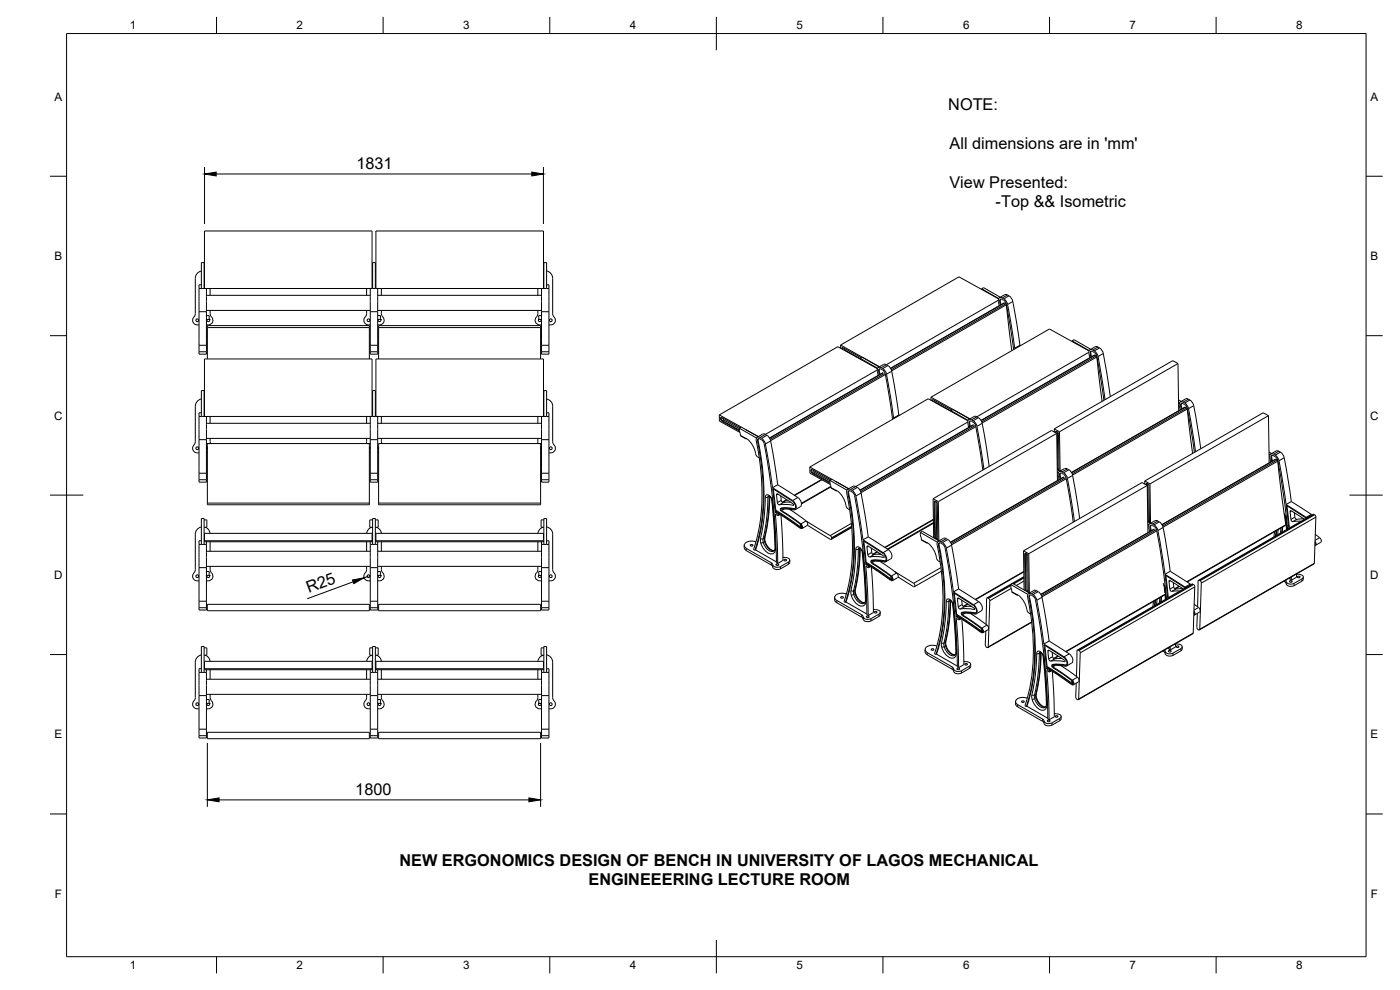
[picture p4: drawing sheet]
<svg xmlns="http://www.w3.org/2000/svg" width="420mm" height="297mm" viewBox="0 0 420 297" stroke-linecap="round" stroke-linejoin="round" font-family="sans-serif">
<defs><g id="words">
<g font-size="4.9">
<text x="284.6" y="33">NOTE:</text>
<text x="285" y="44.7">All dimensions are in 'mm'</text>
<text x="107" y="50.7">1831</text>
<text x="284.9" y="56.3">View Presented:</text>
<text x="298.8" y="62.2">-Top &amp;&amp; Isometric</text>
<text x="92.6" y="177.9" transform="rotate(-20 92.6 177.9)">R25</text>
<text x="106.6" y="238.5">1800</text>
<text x="119.9" y="259.8">NEW ERGONOMICS DESIGN OF BENCH IN UNIVERSITY OF LAGOS MECHANICAL</text>
<text x="176.6" y="265.6">ENGINEEERING LECTURE ROOM</text>
</g>
<g font-size="3.5">
<text x="39" y="8.8">1</text>
<text x="89" y="8.8">2</text>
<text x="139" y="8.8">3</text>
<text x="189" y="8.8">4</text>
<text x="239" y="8.8">5</text>
<text x="289" y="8.8">6</text>
<text x="339" y="8.8">7</text>
<text x="389" y="8.8">8</text>
<text x="16.3" y="30.2">A</text>
<text x="411.3" y="30.2">A</text>
<text x="16.3" y="78">B</text>
<text x="411.3" y="78">B</text>
<text x="16.2" y="125.9">C</text>
<text x="411.2" y="125.9">C</text>
<text x="16.2" y="173.7">D</text>
<text x="411.2" y="173.7">D</text>
<text x="16.3" y="221.6">E</text>
<text x="411.3" y="221.6">E</text>
<text x="16.4" y="269.4">F</text>
<text x="411.4" y="269.4">F</text>
<text x="39" y="290.8">1</text>
<text x="89" y="290.8">2</text>
<text x="139" y="290.8">3</text>
<text x="189" y="290.8">4</text>
<text x="239" y="290.8">5</text>
<text x="289" y="290.8">6</text>
<text x="339" y="290.8">7</text>
<text x="389" y="290.8">8</text>
</g>
</g></defs>
<!-- layer: Visible -->
<g fill="none" stroke="#000" stroke-width=".3">
<path d="M61.3 79.2h.1M111.7 79.2h.1M112.6 79.2h.2M163.1 79.2h.1M58.2 95.1a1.45 1.45 0 0 0-.2 1.8 1.45 1.45 0 0 0 1.7 .6M59.7 93.5v10.1M59.7 86.6v6.9M59.7 86.6h105M59.7 93.5h2.3M60.4 81.3a2.22 2.22 0 0 0-1.8 2.2v10.6l-.4 1M60.4 85.5h-.7v1.1M60.4 86.6v-7.8h.9v7.8"/>
<path d="M61.3 81.4h.1M61.3 85.5h.1M61.3 85.3h.1M61.3 84h.1M61.4 86.6v-17.3h50.3v17.3M62 94.7h.8v1.1M62 86.6v6.9M62 93.5v10.1M62 95.8h.8M62 93.1h49.1M62 88.6h49.1M62.2 98.3v-.6h48.6v.6"/>
<path d="M62.2 98.3v9.4M62.2 98.3h48.6M62.8 95.8h.1M62.8 95.8a.41 .41 0 0 1 0 .6 .41 .41 0 0 1-.5 0 .41 .41 0 0 1-.1-.5M63.1 86.6v2M63.1 93.1v1M63.1 94.1l.4 1M63.5 95.1a1.45 1.45 0 0 1 .2 1.8 1.45 1.45 0 0 1-1.7 .6M109.6 95.1a1.45 1.45 0 0 0-.2 1.8 1.45 1.45 0 0 0 1.7 .6M110 93.1v1.3l-.4 .7M110 86.6v2M110.8 98.3v9.4"/>
<path d="M111.1 93.5v10.1M111.1 86.6v6.9M111.1 93.5h2.2M111.7 81.4h.1M111.7 85.5h.1M111.8 86.6v-7.8h.8v7.8M112.6 81.4h.2M112.6 85.5h.2M112.6 85.3h.2M112.6 84h.2M112.8 86.6v-17.3h50.3v17.3M113.3 94.7h.9v1.1"/>
<path d="M113.3 93.5v10.1M113.3 86.6v6.9M113.3 95.8h.9M113.3 93.1h49.2M113.3 88.6h49.2M113.6 98.3v-.6h48.6v.6M113.6 98.3v9.4M113.6 98.3h48.6M114.2 95.8h.1M114.2 95.8a.41 .41 0 0 1 0 .6 .41 .41 0 0 1-.5 0 .41 .41 0 0 1-.1-.5M114.4 86.6v2M114.4 93.1v1"/>
<path d="M114.5 94.1l.4 1M114.9 95.1a1.45 1.45 0 0 1 .2 1.8 1.45 1.45 0 0 1-1.8 .6M161 95.1a1.45 1.45 0 0 0-.2 1.8 1.45 1.45 0 0 0 1.7 .6M161.4 93.1v1.3l-.4 .7M161.4 86.6v2M161.7 95.8h.1M161.7 95.8h.8M161.7 95.8a.41 .41 0 0 0 0 .6 .41 .41 0 0 0 .5 0 .41 .41 0 0 0 .1-.5M162.2 98.3v9.4M162.5 94.7h-.8v1.1M162.5 93.5v10.1M162.5 86.6v6.9"/>
<path d="M162.5 93.5h2.2M163.1 81.4h.1M163.1 85.5h.1M163.1 85.3h.1M163.1 84h.1M163.2 86.6v-7.8h.8v7.8M164 85.5h.7v1.1M164.1 81.3a2.23 2.23 0 0 1 1.8 2.2v10.6l.4 1M164.7 86.6v6.9M164.7 93.5v10.1M166.3 95.1a1.45 1.45 0 0 1 .1 1.8 1.45 1.45 0 0 1-1.7 .6M294.6 86.6l.6-.3 5 2.9"/>
<path d="M294.6 86.6v.2M294.6 86.6l5.1 3M299.6 90.1l-33.6 19.3-.8-.1-1.6 .9M299.7 89.6l-11.9-6.5-35.5 20.4M300.2 91.5l-.2-1.5a1.31 1.31 0 0 1 2 1.2l2.2 13.7M300.2 90.5l.2 .9M300.3 89.7l-.1 .7M300.8 89.4l1.1 .8 .5 1.1M300.8 89.4a.79 .79 0 0 0-1 .1 .79 .79 0 0 0-.1 1l.2 1.2M301.8 91.2l-.5-.3-34 19.6M301.8 91.1l1.9 14.1M302.3 88.5l1.1 .8 .6 1.1"/>
<path d="M302.4 88.5l-.9-.1-1.5 .9M302.4 91.4l2.1 13.1M304 90.5l2.1 13.1M59.7 105.5v.8h2.3v-.8M59.7 103.6v1.9M59.7 105.5h2.3M59.7 103.6h2.3M60.4 119.7a2.23 2.23 0 0 0-1.8 2.2M61.3 119.8h.1M61.3 117.6h.1M62 103.6v1.9M111.1 105.5v.8h2.2v-.8"/>
<path d="M111.1 103.6v1.9M111.1 105.5h2.2M111.1 103.6h2.2M111.7 119.8h.1M111.7 117.6h.1M112.6 119.8h.2M112.6 117.6h.2M113.3 103.6v1.9M162.5 105.5v.8h2.2v-.8M162.5 103.6v1.9M162.5 105.5h2.2M162.5 103.6h2.2"/>
<path d="M163.1 119.8h.1M163.1 117.6h.1M164.1 119.7a2.22 2.22 0 0 1 1.8 2.2M164.7 103.6v1.9M252.3 103.5l11.7 6.6M252.3 103.5v1M252.6 104.6l.1-.3h.4l5.5 3.1M252.9 104.3v.5M253.2 104.4l.6 .8M253.8 105.2l4.5 2.5M258.3 107.6l.5-.4 5 2.9M258.3 107.6v.2"/>
<path d="M258.3 107.6l5.1 2.9M263.3 111l-33.6 19.4M263.3 110.6l-11.9-6.6-35.5 20.5M263.9 111.4l.2 .9M264 110.7l-.1 .7M264.4 110.3l1.1 .8 .6 1.2 2.1 13.1M264.4 110.8l.8 .4 .5 1 2.2 13.6M264.4 110.3a.8 .8 0 0 0-1 .1 .8 .8 0 0 0-.1 1l.2 1.2M264.4 110.8l-.4-.1-.3 .2 .2 1.5M265 111.8l-34.1 19.6M266 109.4l1.1 .8 .5 1.2M267.6 111.4l2.1 13.1"/>
<path d="M279.4 119.2l11.7 6.5M279.4 119.2v.9M280 119.9v.5M304.5 104.5l.2 .1M306.1 103.6l.2 .1M306.1 103.6l-1.6 .9M321.7 102.3l.6-.4 5 2.9M321.7 102.3v.2M321.7 102.3l5.2 2.9M326.7 105.7l-33.5 19.4M326.8 105.3l-11.8-6.6-35.6 20.5M327 107.3v-.3a1.52 1.52 0 0 1 .4-2.1 2.7 2.7 0 0 1 2.1 2.1l2.1 12.9"/>
<path d="M327.1 105l1.6-1a2.51 2.51 0 0 1 2.4 2.1l2.1 12.9M327.5 105.4l-.2 .4 .3 1.2M328.4 105.8l-.7-.4-.4 .1-.1 .4 .2 1.3M328.4 105.7l.8 1.2 2.1 13.2M353.5 109.1l.2 14.1M353.5 109.1l-35.5 20.4M353.5 109.1l-1.5-.9-35.6 20.5M353.7 120l.8 .4M356.6 119.8l1.1 .8a28.9 28.9 0 0 1 1.8 8.2l.9 5.8M356.6 119.8l-.8-.1-1.6 .9M58.6 121.9l-.1 11.1a1.56 1.56 0 0 0-.6 2 1.56 1.56 0 0 0 1.8 .9M59.7 131.9v10.1"/>
<path d="M59.7 125v6.9M59.7 125h105M59.7 131.9h2.3M60.4 123.9h-.7v1.1M60.4 125v-7.8h.9v7.8M61.3 123.9h.1M61.3 123.7h.1M61.3 122.4h.1M61.4 125v-17.3h50.3v17.3M62 125v6.9M62 131.9v10.1M62 134.2h.2v.6"/>
<path d="M62 131.5h49.1M62 127h49.1M62 133.1h49.1M62 135.9h.2M62.2 133.1v17.8M62.8 133.1h.1M63.1 125v2M63.1 131.5v1M63.1 132.5l.1 .6M110 131.5l-.1 1.6M110 125v2M110.3 133.1h.1"/>
<path d="M110.8 133.1v17.8M110.8 135.9h.3M110.8 134.2h.3M110.9 134.2v.6M111.1 131.9v10.1M111.1 125v6.9M111.1 131.9h2.2M111.7 123.9h.1M111.7 123.7h.1M111.7 122.4h.1M111.8 125v-7.8h.8v7.8M112.6 123.9h.2"/>
<path d="M112.8 125v-17.3h50.3v17.3M113.3 131.9v10.1M113.3 125v6.9M113.3 131.5h49.2M113.3 127h49.2M113.3 135.9h.3M113.6 134.2v.6M114.4 125v2M114.4 131.5v1M114.5 132.5l.1 .6M161.4 131.5l-.1 1.6M161.4 125v2"/>
<path d="M161.7 133.1h.1M162.2 133.1v17.8M162.2 135.9h.3M162.2 134.2h.3M162.3 134.2v.6M162.5 133.1h-48.9v17.8M162.5 131.9v10.1M162.5 125v6.9M162.5 131.9h2.2M163.1 123.9h.1M163.1 123.7h.1M163.1 122.4h.1"/>
<path d="M163.2 125v-7.8h.8v7.8M164 123.9h.7v1.1M164.7 125v6.9M164.7 131.9v10.1M165.9 121.9l.1 11.1a1.57 1.57 0 0 1 .6 2 1.57 1.57 0 0 1-1.9 .9M215.9 124.5v1.8l6.1 3.4M215.9 124.5l6.6 3.7M216.5 125.2v.6l.4 .5 5 2.8M216.7 126.4l5.2 2.9M216.7 126.4a.55 .55 0 0 1-.5-.6 .55 .55 0 0 1 .5-.5l5.5 3M216.9 125.4l.5 .7 4.5 2.5M221.9 128.5l.6-.3 5 2.8"/>
<path d="M221.9 128.5v.7M221.9 128.5l5.1 2.9M221.9 129.2l.3 .9M222.2 130.1l.1 .7 1.5 .8M223.6 128.8l4 2.2M223.9 131.6h.1M223.9 131.6v-.1a7.7 7.7 0 0 1 3.1 5.2l.9 .7M223.9 131.5v.1M224 131.6h.1M227 132.3a.78 .78 0 0 1 .1-1 .78 .78 0 0 1 1 0l1.1 .8 .5 1.1 2.1 13.1M227 132.3a62.7 62.7 0 0 1-.9 32.6l.5 .2M227.7 131.6l-.1 .2a71.1 71.1 0 0 1 0 30.3l-.8 2.9"/>
<path d="M229.3 133.1a194.5 194.5 0 0 1 3.7 35.7l.4 .3M229.3 133.1a1.8 1.8 0 0 0-1.8-1.4l-.1 .2a70.9 70.9 0 0 1 0 30.3l-.8 2.9M229.7 130.4l.4 .2M229.7 130.3h-.8l-1.6 .9M230.2 130.6l.8 .9 .3 .8 2.1 13.1M268.2 125.4l.2 .1M269.7 124.5l.2 .1M269.7 124.5l-1.5 .9M279.7 120.3l.2-.4 .3 .1 5.5 3M280.4 120.1l.5 .7 4.5 2.5M285.4 123.2l.6-.3 5 2.8M285.4 123.2v.2"/>
<path d="M285.4 123.2l5.1 2.9M290.4 126.6l-33.6 19.4M290.5 126.2l-11.9-6.6-35.6 20.5M291.1 126.3l-.1 .4 .2 1.3M291.6 125.9l1.1 .9 .5 1.1 2.1 12.9M291.6 126.4l.5 .3M291.6 126a.8 .8 0 0 0-1 0 .8 .8 0 0 0-.1 1l.2 1.3M291.6 126.4l-.4-.1-.3 .3 .1 1.5M292.1 126.7l.7 1.1M292.1 127.5l-34 19.6M292.8 127.8l2.2 13.2M293.2 125.1l1 .7 .6 1.2 2.1 12.9"/>
<path d="M293.2 125h-.9l-1.6 .9M316.4 128.7v.9M316.4 128.7l1.6 .8M316.7 129.8h.1M316.7 129.8l.1-.2a.62 .62 0 0 1 .7 0 .62 .62 0 0 1 .2 .7l.1 10.9M317 129.4l-.1 .5M317.1 130l.3 14.2M317.1 130l-35.5 20.5M317.1 130l-1.5-.8-35.6 20.4M317.3 129.6l.2 11.1M318 129.5l.2 11.9-.9-.5M330.8 120.4l-1.6-13.3-.7-.6-34.1 19.6"/>
<path d="M353.7 120.7l.3 .1M354.6 121l-.1 .4 .2 1.3M355.1 120.7l1 .7a25.9 25.9 0 0 1 1.6 7.1l1.1 7M355.1 121.1l.7 .5 .5 .9 2.2 13.2M355.1 120.7a.79 .79 0 0 0-1 0 .79 .79 0 0 0-.2 1l.3 1.3M355.1 121.1l-.5-.1-.3 .3 .2 1.5M355.6 122.2l.5 .2M355.6 122.2l-34 19.6M356.1 122.4l.2 .3M356.3 122.7l1.6 13.3M380.7 124.7l.2 14.2M380.7 124.7l-35.6 20.5"/>
<path d="M380.7 124.7l-1.6-.8-35.5 20.4M380.8 135.6l.8 .5M380.9 136.3l.2 .2M381.8 136.6l-.2 .5 .3 1.2M382.2 136.3l1.1 .8 .5 1.1M382.2 136.7l.8 .5a3.4 3.4 0 0 1 .8 2.4l1.6 10.4 1 8.7M382.2 136.3a.79 .79 0 0 0-1 0 .79 .79 0 0 0-.1 1l.2 1.3M382.2 136.7l-.4-.1-.3 .3 .2 1.5M382.7 137.8l-34 19.6M382.8 137.8l.7 .6 2.4 19.2M383 135.3l-1.6 .9M383 135.3a2.45 2.45 0 0 1 2.4 2"/>
<path d="M383.8 138.2l2.2 13.2M385.4 137.3l2.1 13.2M59.7 143.9v.8h2.3v-.8M59.7 142v1.9M59.7 143.9h2.3M59.7 142h2.3M60.4 158.1a2.22 2.22 0 0 0-1.8 2.2l-.1 11.1a1.56 1.56 0 0 0-.6 2 1.56 1.56 0 0 0 1.8 .9M61.3 156h.8v2.2h-.8M61.6 158.2l1.1 .9 .3 .9M62 142v1.9M62.2 150.9v.6h48.6v-.6M62.2 150.9h48.6"/>
<path d="M111.1 143.9v.8h2.2v-.8M111.1 142v1.9M111.1 143.9h2.2M111.1 142h2.2M111.5 158.2l-.8 .5-.7 1.3M111.8 156h-.8v2.2h.8M112.6 156h.9v2.2h-.9M113 158.2l.8 .5 .7 1.3M113.3 142v1.9M113.6 150.9v.6h48.6v-.6M113.6 150.9h48.6M162.5 143.9v.8h2.2v-.8"/>
<path d="M162.5 142v1.9M162.5 143.9h2.2M162.5 142h2.2M162.9 158.2l-.8 .5-.7 1.3M163.2 156h-.8v2.2h.8M164.1 158.1a2.22 2.22 0 0 1 1.8 2.2l.1 11.1a1.57 1.57 0 0 1 .6 2 1.57 1.57 0 0 1-1.9 .9M164.7 142v1.9M230.7 148.8l.6 .4 .3 .8M231 149l-.4 6.7-1.1 6 .2 1.1 .8 1.4 1.1 .8 .8 .2M231.6 150l.2 .1M231.6 150l1 14.4M231.8 146.3l6.1 3.9"/>
<path d="M232.1 146.7l.7 6.4M232.6 153.2l7.5 5M232.7 153.8l-.1-.4 7.8 5.2 .4-.1v-.5l-.5-.8 1.6-.9M232.7 153.8l.7 .4M232.8 153.1l7.5 5M232.8 153.1l-.2 .1M232.9 153.6l-.2 .2M233 148.5l.3 2.5 .6 .5M233.4 154.2v.5l-.7-.4 .7 14.8M233.4 145.4l6 3.9M233.4 145.4l-1.6 .9M233.4 148.2l4.6 3 .2 .3-.2 .1-1.8-.3-2.3 .2"/>
<path d="M233.5 148.2h-.4l-.1 .3M234.1 154.3l-.6 .4M234.3 152.6a8.3 8.3 0 0 1 4.3 0M234.3 148.8l.2 1.5 .3 .4h2.5M234.4 154.5l.6 13.7-1.6 .9M234.4 152.8l.1 .4 5.9 4M234.5 152.8h-.1M236.2 150l-1.3 .8M236.9 152.8l5 3.5M237.3 152.9l-.1 .1M237.6 152.9l-.3 .1M237.9 150.2a2.03 2.03 0 0 1 .8 2.7l-4.2-.1"/>
<path d="M238.1 152.7h.3a1.57 1.57 0 0 0-.5-2.3l-6-3.8 .7 6.6M238.1 152.7l-.6-.1a5.7 5.7 0 0 0-3.3 .1l.2 .6 5.9 4.1M238.3 152.6l-.2 .2M239.4 149.3a2.05 2.05 0 0 1 .8 2.7l-1.6 .9M240.1 158.2h.1M240.3 157.4h.1M240.3 157.4a.48 .48 0 0 1 .4 .5 .48 .48 0 0 1-.4 .4l-.2-.1M240.3 158.1l.3 .2M240.3 158.1l-.2 .1M240.3 157.4l-.1 .4 .4 .1M241.9 156.3l.5 .7-.2 .7M242 156.4l7.2 4.3 .3 .4v.6l-.4 .1-6.8-4.2"/>
<path d="M242.2 157.7l-1.5 .9M243 140.1l6.6 3.7M243 140.1l.1 1.9 6.1 3.3M243.6 140.9l.1 .5 .4 .5 5 2.8M244 141l.6 .7M244.5 141.8l4.6 2.5M246.7 144l-8.2 4.7M249.1 144.1l.3 1.6M249.1 144.1l.5-.3 5.1 2.9M249.1 144.1l5.1 3M249.3 144l-5.6-3.1a.63 .63 0 0 0-.3 .6 .63 .63 0 0 0 .4 .5l5.3 2.9M249.3 145.8l.1 .6 1.6 .9"/>
<path d="M249.3 146.1l-8.8 5.1M249.3 145.9l-8.8 5.1M250.7 144.4l4 2.2M250.9 147.2h.1M250.9 147.1l.3 .1M251 147.2l.4 .1M251.1 147.2h-.1M251.4 147.3a8.9 8.9 0 0 1 2.7 5l.9 .7M254.7 147.9a63 63 0 0 1-.8 32.7M254.8 147.2l-.1 .7M255.6 158.3l-6.2 3.5M256.5 148.7a192.2 192.2 0 0 1 3.7 35.8l.4 .2"/>
<path d="M256.5 148.7a1.75 1.75 0 0 0-1.9-1.4l-.1 .2a72 72 0 0 1 .5 28.8l-1.3 4.4M256.8 146l1.1 .8 .5 1.1M256.8 146l-.8-.1-1.6 .9M256.9 148.8l2.1 13.2M256.9 148.8a2.24 2.24 0 0 0-2.6-1.9l-.2 .4a71.4 71.4 0 0 1 .4 29.1l-1.2 4.1 .4 .2M258.4 147.9l2.2 13.2M276.2 159.8v.6M276.2 159.8l5.1 2.9M280 149.6l.2 11.8M280 149.6l1.6 .9M280.1 156l-14.5 8.3M280.1 156.8l-13.8 7.9"/>
<path d="M280.6 150.6l.1 11.1M280.6 150.4v.2M280.9 150.5l.2 11.2M281.6 150.5l.2 11.8-5-2.9-.6 .4M317.3 141.6l.4 .2M317.6 140.6l-.3 .2 .6 .3M317.8 140.6h-.2M317.8 143.9v-.3a1.52 1.52 0 0 1 .4-2.2 2.73 2.73 0 0 1 2.1 2.1l2.2 13M317.9 141.5l1.6-.9a2.39 2.39 0 0 1 2.4 2M318 142.7l.2 1M318 142.7v-.5a1.23 1.23 0 0 1 1.9 .9l.1 .3M318.3 141.9l-.1 .5 .2 1.2"/>
<path d="M319.3 143.1l-34.1 19.6M320 143.4l2.1 13.3M321.9 142.6l2.1 13M343.6 144.3v1M343.6 144.3l1.5 .9M343.9 145.4h.1M344.2 145.1l-.1 .4M344.3 145.7l-35.6 20.4M344.3 145.7l.2 14.1M344.3 145.7l-1.6-.9-35.5 20.5M344.5 145.2l.1 11.1M344.5 157.2l.3 .2"/>
<path d="M344.8 156.3l-.3 .1M345 156.2h-.2M345.1 145.2l.2 11.8-.8-.5 .5 .3-.2-10.9a.55 .55 0 0 0-.2-.7 .55 .55 0 0 0-.7 .2M345.3 158.3l.2 .9M345.4 157.6l-.1 .7M345.9 157.2l1.1 .8 .5 1.2M345.9 157.7l.7 .4a3.4 3.4 0 0 1 .8 2.5l1.7 10.3 1 8.7M345.9 157.2a.8 .8 0 0 0-1 .1 .8 .8 0 0 0-.1 1l.2 1.2M345.9 157.7l-.5-.1-.2 .2 .1 1.5M346.4 158.7l-34 19.6M347.5 156.3l1 .8a29.5 29.5 0 0 1 1.8 8.4l.9 5.9M347.5 156.3l-.9-.1-1.5 .9"/>
<path d="M347.5 159.2l2.1 13.1M382.5 159.5l-.2 1.6M383 159.3l-.2 1.5M383.1 159.2l-.1 1.5M385 158.1l-.2 1.5M385.4 154.3l.3 .7M385.7 155l.2 .2M385.7 155l.4 3.9M385.8 157.6l-29.5 17M386.2 151.8l.7 6.3M386.8 158.5h.1M386.9 158.1l.3 .2"/>
<path d="M386.9 158.1l-.2 .1 .3 .2M387.2 153.5l.1-.3 .3 .1 3.9 2.5M387.2 153.5v.5a3.2 3.2 0 0 0 .6 2.5l2.6-.1M387.5 150.5l6.1 3.8M387.5 150.5l-1.5 .9 6.2 4M388.5 153.8v.3a1.37 1.37 0 0 0 .7 1.7l2.2-.1M392 155.5l-6-3.9 .7 6.6M392 155.5h.1M393.6 154.3l.2 .2M394.5 154.5l-.4-.2-34.4 19.8M394.5 154.5l.4 .7M394.9 155.2l-.5 13.8"/>
<path d="M59.7 170.3v10.1M59.7 163.4v6.9M59.7 163.4h2.3M59.7 170.3h2.3M60.4 162.2h-.7v1.2M60.4 163.4v-7.8h.9v7.8M61.3 162.2h50.5M61.3 162.1h.1M61.3 160.7h.1M61.4 160h50.3v2.5h-50.3zM62 171.5h.8v1.1M62 163.4v6.9"/>
<path d="M62 170.3v10.1M62 172.6h.8M62 169.9h49.1M62 165.4h49.1M62 162.5v.9M62.8 172.6h.1M62.8 172.6a.41 .41 0 0 1 0 .6 .41 .41 0 0 1-.5 0 .41 .41 0 0 1-.1-.6M63.1 162.5v2.9M63.1 169.9v1M63.1 170.9l.1 .5a1.57 1.57 0 0 1 .6 2 1.57 1.57 0 0 1-1.8 .9M110 169.9l-.1 1.5a1.56 1.56 0 0 0-.6 2 1.56 1.56 0 0 0 1.8 .9M110 162.5v2.9"/>
<path d="M111.1 170.3v10.1M111.1 163.4v6.9M111.1 163.4h2.2M111.1 170.3h2.2M111.1 162.5v.9M111.8 163.4v-7.8h.8v7.8M112.6 162.2h50.6M112.6 162.1h.2M112.6 160.7h.2M112.8 160h50.3v2.5h-50.3zM113.3 171.5h.9v1.1M113.3 170.3v10.1"/>
<path d="M113.3 163.4v6.9M113.3 172.6h.9M113.3 169.9h49.2M113.3 165.4h49.2M113.3 162.5v.9M114.2 172.6h.1M114.2 172.6a.41 .41 0 0 1 0 .6 .41 .41 0 0 1-.5 0 .41 .41 0 0 1-.1-.6M114.4 162.5v2.9M114.4 169.9v1M114.5 170.9l.1 .5a1.57 1.57 0 0 1 .6 2 1.57 1.57 0 0 1-1.9 .9M161.4 169.9l-.1 1.5a1.56 1.56 0 0 0-.6 2 1.56 1.56 0 0 0 1.8 .9M161.4 162.5v2.9"/>
<path d="M161.7 172.6h.1M161.7 172.6h.8M161.7 172.6a.41 .41 0 0 0 0 .6 .41 .41 0 0 0 .5 0 .41 .41 0 0 0 .1-.6M162.5 171.5h-.8v1.1M162.5 170.3v10.1M162.5 163.4v6.9M162.5 162.5v.9M162.5 163.4h2.2M162.5 170.3h2.2M163.1 162.1h.1M163.1 160.7h.1M163.2 163.4v-7.8h.8v7.8"/>
<path d="M164 162.2h.7v1.2M164.7 163.4v6.9M164.7 170.3v10.1M223.3 163.6l.1 .9 .3 .5 7.8 4.5 .4 .6M225.3 163.4h.4l.3 .3-.5 .2-.3-.2zM226.8 165l6.2 3.6M226.8 165l-.2 .1M226.9 162.6a2.75 2.75 0 0 0-3.5 .9v.3l.6 .7 7.5 4.4 .4 .5M231.9 169.4v.7M231.9 169.4a1.65 1.65 0 0 0 2.4 .6M232.6 164.4l.1 .2M232.6 164.4l-.4 1"/>
<path d="M233 169.2h.4l.3 .3-.5 .1-.3-.1zM235 167.2l.6 .1M235.3 167.9l.4-.1 .3 .3-.5 .2-.3-.2zM235.6 167.3l1.1 .3a.58 .58 0 0 1 .3 .5 .58 .58 0 0 1-.4 .5M236.6 169.3l-2.3 1.4a1.66 1.66 0 0 1-2.4-.6M236.6 168.6l-2.3 1.4M237 168.1v.8l-.4 .4M250.5 179.3v.6M250.5 179.9l.6 .9 7.7 4.5 .2 .4M252.4 179.1l.4-.1 .3 .3-.5 .2-.3-.2zM254 178.2a2.75 2.75 0 0 0-3.5 .9l.2 .7 .4 .4 7.8 4.4a1.61 1.61 0 0 0 2.5 1l2.4-1.3M257.8 164.4l.6 .4 .3 .8"/>
<path d="M258.1 164.6l-.4 7.1-1 5.8 .3 1.3 .9 1.2 .9 .7 .7 .2M258.7 165.6l.2 .1M258.7 165.6l.8 8.2 .2 6.2M259 162l6 3.8M259.2 162.4l.7 6.3M259.8 168.8l7.5 5.1M259.8 169.4l.8 .6M259.8 169.4v-.4l7.7 5.2 .4-.1 .1-.4-.5-.9 1.6-.9M259.9 168.7l7.6 5.1M259.9 168.7l-.1 .1M260.1 169.3l-.3 .1M260.6 170.3l-.8-.4 .6 8.9 .2 5.9"/>
<path d="M260.6 161.1l6 3.8a2.03 2.03 0 0 1 .7 2.8l-1.5 .9M260.6 161.1l-1.6 .9M260.6 170v.3M260.6 163.9l-.3-.1-.1 .4 .2 2.2 .4 .6h2.6l1.9 .2-.1-.4-4.6-2.9M261.2 170l-.6 .3M261.5 164.4l.2 1.5 .3 .5 2.4-.1M261.5 170.1l.6 13.7-1.5 .9M261.5 168.2h2.5a1.83 1.83 0 0 0 1.8 0l.1-1-.6-.9-6.3-4.1 .8 6.6M261.5 168.2a.49 .49 0 0 0-.2 .5 .49 .49 0 0 0 .4 .4l5.8 3.9M261.6 168.1l-.2 .1M261.6 168.1l2-.1 1.9 .3M263.3 165.6l-1.3 .8"/>
<path d="M264 166.1l-.4 .2M264.1 168.4l5 3.5M265 165.8a2.03 2.03 0 0 1 .8 2.7l-3-.2-1.3 .2 .2 .3 5.8 4M265.5 168.3l-.2 .1M265.7 168.2l-.2 .1M267.5 173h.1M267.5 173.8l-.2 .1M267.5 173a.48 .48 0 0 1 .4 .5 .48 .48 0 0 1-.5 .5l-.1-.1M267.5 173.8l.3 .1M267.5 173l-.1 .4 .4 .2M268.4 171.5l5.8 3.5M269.1 171.9l.4 .8-.1 .6"/>
<path d="M269.4 173.3l-1.6 .9M269.5 173.1l4.9 3 .1-.6-.3-.5M276.2 160.4l.3 1M276.5 161.4l.1 .6 1.5 .9M278.2 162.8l.1 .1M278.2 162.8h.1M278.2 162.8l.3 .2M278.5 163a7.3 7.3 0 0 1 2.6 4.4M280.5 161.6l-.1-11.1a.62 .62 0 0 1 .7 .1 .62 .62 0 0 1 .2 .6l.2 10.9M281.1 167.4l.3 .8 .8 .4M281.5 161.5l-.6 .3 .6 .2M281.6 162.4l1.6-.9a2.51 2.51 0 0 1 2.4 2.1l2.1 13.1"/>
<path d="M281.6 163.7l.1-.6a1.23 1.23 0 0 1 1.8 .9 191.8 191.8 0 0 1 3.8 36.1l.4 .2M281.7 163.7a63 63 0 0 1-.8 32.7M281.8 163.6a63 63 0 0 1-.7 32.7M282 162.9l-.2 .7M282.4 170.3l-8.2 4.7M282.5 171.4l-8.1 4.6M286.1 177.6l6.1 3.8a2.03 2.03 0 0 1 .8 2.8l-4.3-.1M286.1 177.6l-2.1-13.1a2.27 2.27 0 0 0-2.5-2l-.3 .4a69.1 69.1 0 0 1 .2 30.2l-.9 3 .6 .2M286.4 178l.7 6.3M287.7 176.7l6 3.8a2.03 2.03 0 0 1 .8 2.8l-1.6 .9M287.7 176.7l-1.6 .9M303.4 175.4l.3 2.2 1.6 .9"/>
<path d="M303.4 175.4l.5-.3 5 2.8M303.4 175.4l5.1 2.9M305.3 178.5h.1M305.3 178.5l.4 .1M305.4 178.4l-.1 .1M305.5 178.5h-.1M305.7 178.6l1.4 1.6 1.1 2.7M307.2 165.3l.1 11.7M307.2 165.3l1.5 .8M307.3 171.6l-14.5 8.3M307.3 173l-11.1 6.4M307.7 177.2l-.2-11a.62 .62 0 0 1 .7 0 .62 .62 0 0 1 .3 .7l.1 10.8"/>
<path d="M307.8 166l.1 11.3M308.1 177.4l.5 .3M308.1 166.2l.2 11.1M308.4 179.2a62.4 62.4 0 0 1-.8 32.5M308.4 179.2a.79 .79 0 0 1 .1-1 .79 .79 0 0 1 1-.1l1.1 .8 .6 1.2M308.4 177.2l-.4 .2M308.6 177.1l-.2 .1M308.7 166.1l.2 11.8M309.1 178.5l-.1 .2a70.3 70.3 0 0 1 .1 30.1l-.9 3.1M309.5 178.6l1 .7a179.8 179.8 0 0 1 4 36.4l.4 .2M309.6 178.6l-.5-.1-.3 .3a70.4 70.4 0 0 1 .1 30.1l-.9 3.1M311.1 177.3l1.1 .7 .5 1.2 2.2 13.1"/>
<path d="M311.1 177.2h-.8l-1.6 .9M348.6 179.1l-.1 1.5M349.2 175.4l.2 .5M349.4 175.9l.1 .2M349.4 175.9l.2 2.1M349.6 178.4l.2 1.4M349.6 178.5l-29.7 17.1M349.9 172.7l.7 6.3M350.4 179.4h.1M350.6 179l.3 .2M350.6 179l-.2 .1 .3 .2M350.8 174.5l.2 1.4a1.17 1.17 0 0 0 .7 1.5l2.4-.1"/>
<path d="M351.2 174.2l4 2.5M351.2 174.2h-.3l-.1 .3M352.1 174.7l.1 .4a1.36 1.36 0 0 0 .7 1.7l2.1-.2M354 176l-1.4 .7M355.7 176.4l-6-3.8 .7 6.5M355.7 176.4h.1M357.5 175.4l-6.3-4-1.6 .9 6.3 4M358 175.3l.2 .1M358 175.3l-.3-.1-34.4 19.9M358.2 175.4l.4 .7-.5 13.9M360.5 174.9l-.4 13.9M360.6 175l-.3-.6-.7-.2-.2 7.8"/>
<path d="M385.3 174.4l.3 .2M385.9 174.1a1.57 1.57 0 0 0 2.5 .9l2.3-1.3a.72 .72 0 0 0 .4-1 .72 .72 0 0 0-1-.3l-1-.2v1l-1.6 .9M386 174.5v.7M386.9 173.5l.2 .2M387.1 174.3l.4-.1 .3 .3-.5 .2-.3-.2zM387.1 173.3l.1 .6 .3 .2M387.5 173.1v1M389.5 172.9h.4l.3 .3-.6 .2-.2-.2zM391.1 173.8l-.4 .6-2.3 1.3a1.63 1.63 0 0 1-2.6-1l-.2-.1M391.1 173.1v.7M394.4 169l-34.3 19.8M394.5 169l-34.6 20"/>
<path d="M394.7 163.3h.1M394.7 162.4l.3 .8-.4 .5M394.7 162.7l-.1 .7M394.7 160.3a2.61 2.61 0 0 1 1.8 2.3l-1.7 1M394.8 163h-.1M396 161.3l-1.3 .8M59.7 182.3v.7h2.3v-.7M59.7 182.3h2.3M59.7 180.4h2.3M59.7 180.4v1.9M60.4 196.5a2.22 2.22 0 0 0-1.8 2.2l-.1 11.1a1.56 1.56 0 0 0-.6 2 1.56 1.56 0 0 0 1.8 .9M61.3 194.4h.8v2.2h-.8"/>
<path d="M61.3 199.1h.1M61.4 198.4h50.3v2.5h-50.3zM61.6 196.6l1.1 .9 .3 .9M62 180.4v1.9M62.2 181.3h48.6v1.9h-48.6zM111.1 182.3v.7h2.2v-.7M111.1 182.3h2.2M111.1 180.4h2.2M111.1 180.4v1.9M111.5 196.6l-.8 .5-.7 1.3M111.8 194.4h-.8v2.2h.8M112.6 194.4h.9v2.2h-.9"/>
<path d="M112.6 199.1h.2M112.8 198.4h50.3v2.5h-50.3zM113 196.6l1.1 .9 .4 .9M113.3 180.4v1.9M113.6 181.3h48.6v1.9h-48.6zM162.5 182.3v.7h2.2v-.7M162.5 180.4v1.9M162.5 182.3h2.2M162.5 180.4h2.2M162.9 196.6l-.8 .5-.7 1.3M163.1 199.1h.1M163.2 194.4h-.8v2.2h.8"/>
<path d="M164.1 196.5a2.23 2.23 0 0 1 1.8 2.2l.1 11.1a1.57 1.57 0 0 1 .6 2 1.57 1.57 0 0 1-1.9 .9M164.7 180.4v1.9M253.9 180.6l6.3 3.6M253.9 180.6l-.2 .1M259.7 180l.2 .2M259.7 180l-.4 1M260.1 184.9l.4-.1 .3 .3-.5 .2-.3-.2zM262.1 182.8a2.41 2.41 0 0 1 2.1 .8l-.4 .7M262.5 183.5h.4l.3 .3-.5 .1-.3-.1zM263.8 185l-2.4 1.3a1.66 1.66 0 0 1-2.4-.6v-.6M264.2 183.7v.7M264.2 184.4l-.4 .5"/>
<path d="M277.6 194.9v.7M277.6 195.6l.7 .9M278.3 196.5l7.5 4.3 .4 .5M278.3 195.8l7.5 4.3 .4 .6M279.6 194.7l.4-.1 .3 .3-.5 .2-.3-.2zM281.1 196.3l6.2 3.6M281.2 193.8a2.75 2.75 0 0 0-3.5 .9l.2 .8 .4 .3M284.9 180l.7 .6 .3 .6M285.3 180.2l-.4 6.8-1.1 6 .4 1.3 .6 1.1 1.1 .9 .8 .2M285.9 181.2l.1 .2M285.9 181.2l1 14.4M286.9 184.4l7.5 5.1"/>
<path d="M286.9 184.4l-.7-6.6 6 3.9a1.57 1.57 0 0 1 .5 2.3l-.9-.1a5.7 5.7 0 0 0-3.3 0l.3 .8M286.9 195.6l.1 .3M286.9 195.6l-.4 1M287 185l.8 .6M287 185l-.1-.3 7.5 5.1 .5 .1 .2-.6-.5-.8M287.1 184.3l7.5 5.1M287.1 184.3l-.2 .1M287.2 184.9l-.2 .1M287.6 182.1l.5 .6 2.4-.1 1.8 .3 .2-.2-.2-.3-4.7-3-.3 .4 .3 2.3M287.8 185.6l-.1 .4-.7-.5 .4 6 .3 8.8M288.4 185.6l-.6 .4M288.6 183.9a6.3 6.3 0 0 1 4 0"/>
<path d="M288.6 180.1l.2 1.3M288.7 185.8l.6 13.6-1.6 .9M288.7 184.1l.1 .4M288.8 181.4l.5 .6 2.3-.1M288.8 184.7l5.8 4M288.8 184.5l5.8 4M289.3 198.4a2.31 2.31 0 0 1 2 .8l-.4 .7-2.3 1.3a1.65 1.65 0 0 1-2.4-.5M289.6 199.2l.4-.1 .3 .3-.5 .2-.3-.2zM290.5 181.3l-1.3 .7M291.2 184.1l5 3.5M291.3 199.3l-.2 1.1-2.6 1.5a1.65 1.65 0 0 1-2.3-.5M292.6 183.9l-.2 .1"/>
<path d="M292.9 183.9h-.3M294.4 189.5h.1M294.6 188.7h.1M294.6 188.6a.48 .48 0 0 1 .4 .5 .48 .48 0 0 1-.4 .5l-.2-.1M294.6 189.4l.3 .1M294.6 189.4l-.2 .1M294.6 188.7l-.1 .4 .4 .1M295.9 189.3l-.2 4.2 .4 .7 .5-.1M295.9 187.3l.2-7.6 .2-.3 .5 .3 .3 .5-.5 13.9M296.2 187.6l-1.6 .9M296.2 187.5l.4 .5 .1 .8-1.7 1.1M308.2 182.9l.4 .9 .7 .5"/>
<path d="M309.6 186.6l-13 7.5M309.6 186.7l-13.1 7.6M311.1 180.1l2.2 13.1M312.1 195.7l.5 .3 .4 .9M312.5 195.9l-.4 6-1.1 6.9 .9 2.1 1 1 .9 .2M313 196.9l.2 .1M313 196.9l.8 8.1 .2 6.3M313.3 193.2l6 3.9a2.03 2.03 0 0 1 .8 2.7l-.5 .1M313.5 193.6l.7 6.4M314.2 200l7.6 5-.2 .2M314.2 200l-.2 .1M314.5 195.4l.1-.3h.3l4.5 3 .2 .4-2-.2h-2.5l-.4-.6-.2-2.3"/>
<path d="M314.9 192.3l6 3.9a2.03 2.03 0 0 1 .7 2.7l-1.5 .9M314.9 192.3l-1.6 .9M315.7 199.5v.4l.3 .4 5.8 4M315.8 195.7l.1 1.5 .4 .4h2.4M315.8 199.4l4 .1-.7-.1a5.8 5.8 0 0 0-3.4 .1M315.8 199.5h-.1M317.6 196.9l-1.3 .8M318.3 199.7l5.1 3.5M319.6 199.9l-1.9-.3-1.9 .2 .2 .3 5.8 4M319.6 199.6h.3a1.57 1.57 0 0 0-.5-2.3l-6.1-3.8 .7 6.6M320 199.5h-.2M346.2 180.4l-.2 1.6"/>
<path d="M346.6 180.2l-.2 1.6M346.8 180.1l-.2 1.5M349.7 195.4v.7M350.5 194.4l.3 .2M350.8 195.2h.4l.3 .2-.5 .2-.3-.2zM350.8 194.3v.5l.4 .2 1.6-.9v-.9a2.31 2.31 0 0 1 2 .8l-.4 .6-2.4 1.3a1.59 1.59 0 0 1-2.5-.9M351.2 194v1M353.1 193.9l.4-.1 .3 .3-.5 .2-.3-.2zM354.8 194l-.2 1.1-2.6 1.5a1.63 1.63 0 0 1-2.5-.9l-.5-.4M358.1 190l-34.4 19.7 .5-13.8-.2-.6-.6-.3-.2 .3-.1 7.7M358.1 189.9l-34.5 20M358.3 184.2h.1"/>
<path d="M358.3 183.4l.3 .8-.3 .4M358.3 183.6v.7M358.4 181.3l1.3 1M359.3 184l-.1 4.2 .4 .8 .5-.2M359.7 182.3l-1.4 .8M359.7 182.2l.5 .8-.2 .6M360 183.6l-1.6 1M59.7 208.7v10.1M59.7 201.7v7M59.7 201.7h2.3M59.7 208.7h2.3M59.7 218.8h2.3"/>
<path d="M59.7 218.8v1.9M60.4 200.6h-.7v1.1M60.4 201.7v-7.7h.9v7.7M61.3 200.6h50.5M61.3 200.5h.1M62 209.9h.8v1.1M62 201.7v7M62 208.7v10.1M62 211h.8M62 208.3h49.1M62 203.8h49.1M62 200.9v.8"/>
<path d="M62 218.8v1.9M62.2 219.7h48.6v1.9h-48.6zM62.8 211h.1M62.8 211a.41 .41 0 0 1 0 .5 .41 .41 0 0 1-.5 .1 .41 .41 0 0 1-.1-.6M63.1 200.9v2.9M63.1 208.3v1M63.1 209.3l.1 .5a1.57 1.57 0 0 1 .6 2 1.57 1.57 0 0 1-1.8 .9M110 208.3l-.1 1.5a1.56 1.56 0 0 0-.6 2 1.56 1.56 0 0 0 1.8 .9M110 200.9v2.9M111.1 208.7v10.1M111.1 201.7v7M111.1 201.7h2.2"/>
<path d="M111.1 208.7h2.2M111.1 218.8h2.2M111.1 200.9v.8M111.1 218.8v1.9M111.8 201.7v-7.7h.8v7.7M112.6 200.6h50.6M112.6 200.5h.2M113.3 209.9h.9v1.1M113.3 208.7v10.1M113.3 201.7v7M113.3 211h.9M113.3 208.3h49.2"/>
<path d="M113.3 203.8h49.2M113.3 200.9v.8M113.3 218.8v1.9M113.6 219.7h48.6v1.9h-48.6zM114.2 211h.1M114.2 211a.41 .41 0 0 1 0 .5 .41 .41 0 0 1-.5 .1 .41 .41 0 0 1-.1-.6M114.4 200.9v2.9M114.4 208.3v1M114.5 209.3l.1 .5a1.57 1.57 0 0 1 .6 2 1.57 1.57 0 0 1-1.9 .9M161.4 208.3l-.1 1.5a1.56 1.56 0 0 0-.6 2 1.56 1.56 0 0 0 1.8 .9M161.4 200.9v2.9M161.7 211h.1"/>
<path d="M161.7 211h.8M161.7 211a.41 .41 0 0 0 0 .5 .41 .41 0 0 0 .5 .1 .41 .41 0 0 0 .1-.6M162.5 209.9h-.8v1.1M162.5 208.7v10.1M162.5 201.7v7M162.5 200.9v.8M162.5 218.8v1.9M162.5 201.7h2.2M162.5 208.7h2.2M162.5 218.8h2.2M163.1 200.5h.1M163.2 201.7v-7.7h.8v7.7"/>
<path d="M164 200.6h.7v1.1M164.7 201.7v7M164.7 208.7v10.1M164.7 218.8v1.9M286.2 200.7v.7M287.3 200.5l.4-.1 .3 .3-.5 .2-.3-.2zM304.8 210.5v.9l.3 .5 7.8 4.5M306.7 210.3h.4l.3 .3-.5 .2-.3-.2zM307.6 211.8l.4 .2M308.2 211.9l6.3 3.6M308.2 211.9l-.2 .1M308.3 209.5a2.75 2.75 0 0 0-3.5 .9l.2 .7 .4 .3 7.5 4.3 .4 .6"/>
<path d="M312.9 216.4l.4 .6M313.3 216.3v.7M314 211.3l.2 .2M314 211.3l-.4 1M314 200.1l7.6 5.1M314.1 200.7v-.4l7.5 5.1 .4 .1 .3-.6-.5-.8M314.1 200.7l.7 .4M314.4 200.5l-.3 .2M314.4 216.1h.4l.3 .3-.5 .2-.3-.2zM314.9 201.1v.5l.6-.4M314.9 201.6l-.7-.4 .7 14.7M315.8 201.4l.6 13.7-1.5 .8"/>
<path d="M316.4 214.1l.7 .1M316.8 214.8l.4-.1 .3 .3-.5 .2-.3-.2zM317.1 214.2l1.1 .3a.59 .59 0 0 1 .3 .5 .59 .59 0 0 1-.4 .5l-2.4 1.4a1.65 1.65 0 0 1-2.4-.6M318.5 215v.7M318.5 215.6l-.4 .6-2.4 1.4a1.69 1.69 0 0 1-2.4-.6M321.6 205.2h.1M321.8 204.3h.1M321.8 205l.3 .1M322.1 204.8h-.3l-.1-.5a.45 .45 0 0 1 .4 .5 .45 .45 0 0 1-.4 .4l-.1-.1M323 205l-.2 4.2 .5 .7 .4-.2M323.4 203.2l-1.6 .9M323.4 203.2l.3 .5 .1 .7-1.7 1.1"/>
<path d="M59.7 220.7v.7h2.3v-.7M59.7 220.7h2.3M111.1 220.7v.7h2.2v-.7M111.1 220.7h2.2M162.5 220.7v.7h2.2v-.7M162.5 220.7h2.2"/>
<circle cx="59.2" cy="96.1" r=".41"/>
<circle cx="110.6" cy="96.1" r=".41"/>
<circle cx="165.3" cy="96.1" r=".41"/>
<circle cx="59.2" cy="134.5" r=".41"/>
<circle cx="165.3" cy="134.5" r=".41"/>
<circle cx="59.2" cy="172.9" r=".41"/>
<circle cx="110.6" cy="172.9" r=".41"/>
<circle cx="165.3" cy="172.9" r=".41"/>
<circle cx="59.2" cy="211.3" r=".41"/>
<circle cx="110.6" cy="211.3" r=".41"/>
<circle cx="165.3" cy="211.3" r=".41"/>
</g>
<!-- layer: Visible Narrow -->
<g fill="none" stroke="#000" stroke-width=".3">
<path d="M300.2 90.5l-.2 .1M301.4 90.9l-34.1 19.7M301.8 91.2l-34.3 19.7M302 91.4l-34.4 19.9M302.3 88.5l-1.5 .9M302.8 88.8l-1.6 .9M304 90.5l-1.6 .9M253.8 105.2h-.2M263.9 111.4l-.2 .1M265.1 111.8l-34.1 19.7M265.5 112.1l-34.4 19.8M265.7 112.4l-34.4 19.8"/>
<path d="M266 109.4l-1.6 .9M266.5 109.7l-1.6 .9M267.6 111.4l-1.6 .9M327.4 106.1l-.2 .1M328.6 106.5l-34.2 19.7M329 106.8l-34.4 19.8M329.2 107.1l-34.5 19.8M329.5 104.1l-1.6 .9M330 104.4l-1.6 .9M331.1 106.1l-1.6 .9M356.6 119.8l-1.5 .9M216.9 126.3l-.2 .1"/>
<path d="M217.4 126.1l-.4 .2M222.2 130.6l1.6 .9M227.5 132.3l-.1 .1M229.7 130.4l-1.6 .9M230.1 130.6l-1.5 .9M231.3 132.3l-1.6 .9M280.9 120.8l-.1 .1M291 127l-.2 .1M292.2 127.5l-34.1 19.6M292.6 127.7l-34.3 19.8M292.8 128l-34.4 19.8M293.2 125.1l-1.6 .8"/>
<path d="M293.6 125.3l-1.5 .9M294.8 127l-1.6 .9M316.9 129.7l-.2 .1M317.1 129.4l-.1 .1M354.5 121.7l-.2 .1M355.7 122.2l-34.1 19.6M356.1 122.4l-34.3 19.8M356.3 122.7l-34.4 19.8M357.1 120l-1.6 .9M358.2 121.7l-1.5 .9M381.7 137.4l-.2 .1M382.9 137.8l-34.2 19.7"/>
<path d="M383.3 138l-34.4 19.8M383.5 138.4l-34.5 19.8M383.8 135.4l-1.6 .9M384.3 135.7l-1.6 .9M385.4 137.4l-1.6 .8M229.7 149.2a65.4 65.4 0 0 1-1.5 13l.1 .7M229.7 149.2h.8M229.7 149.2l.1-.4a1.02 1.02 0 0 1 1.7 .5l.3 .8 .5 5.9 .4 8.6M230.5 149.2a56.1 56.1 0 0 1-1.5 12.5M230.7 148.7l-.2 .5M230.8 149a54.5 54.5 0 0 1-1.4 12.4M230.8 149l-.3 .2"/>
<path d="M230.9 148.8v.1M230.9 148.9l-.1 .1M233.5 148.3l-.5 .2M233.7 154.1l-.3 .1M233.8 154.2l-.3 .2M234.1 154.3l-.6 .4M234.5 150.1l-1.2 .7M234.5 152.5l-.2 .1M234.6 152.4l-.2 .2M235.1 150.8l-1.2 .7M235.4 152.7l-.9 .5M236.1 149.9l-1.3 .8"/>
<path d="M238.2 151.6h-.2M239.4 149.3l-1.5 .9M244.1 141.9l-.3 .1M244.5 141.8l-.3 .2M246.5 143.9l-8.1 4.7M249.3 146.3l1.6 .9M254.7 147.9l-.2 .1M255.5 157l-6.3 3.7M255.6 157.9l-6 3.5M255.6 158.1l-6 3.5M256.8 146l-1.6 .9M257.3 146.2l-1.6 1"/>
<path d="M258.4 147.9l-1.5 .9M280.1 155.8l-14.6 8.4M280.1 157l-13.6 7.9M280.6 150.6l-.2 .1M280.7 150.4l-.1 .1M318.2 142.6l-.2 .2M319.4 143.1l-34.1 19.7M319.8 143.3l-34.4 19.8M320 143.6l-34.4 19.9M320.3 140.7l-1.6 .9M320.8 141l-1.6 .9M321.9 142.6l-1.6 .9"/>
<path d="M344.1 145.3l-.2 .1M344.2 145.1h-.1M345.3 158.3l-.2 .1M346.5 158.7l-34.1 19.7M346.9 159l-34.3 19.7M347.1 159.3l-34.4 19.8M347.5 156.3l-1.6 .9M347.9 156.6l-1.5 .9M349.1 158.3l-1.6 .9M383.6 158.9l-.2 1.5M384.4 158.4l-.1 1.5M384.8 158.2l-.1 1.5"/>
<path d="M385.4 154.1a10.4 10.4 0 0 1 .9 4.7M385.9 157.4l-29.7 17.1M387.6 153.3l-.4 .3M388.6 155.2l-1.2 .7M389.2 155.8l-1.2 .7M393.6 154.3l-1.6 .9M394.3 154.4l-34.3 19.7M394.5 154.5l-34.3 19.8M394.9 155.2l-34.4 19.7M224 164.5v.7M228.2 161.6l.8 .1M228.3 162.9a4 4 0 0 0 3.6 3.3 1.49 1.49 0 0 0 .9-1.6"/>
<path d="M229 161.7l.1 1M229.1 162.7a2.93 2.93 0 0 0 3.1 2.7M229.1 162.7l-.8 .2M229.4 161.4l-.4 .3M229.4 161.4l.1 1.1M229.4 162.5l-.4 .3M229.5 162.5a3.2 3.2 0 0 0 2.9 2.7M229.6 161.2l-.2 .2M229.6 162.3l-.1 .2M231.5 168.9v.6M234.3 170v.7M236.6 168.6v.7"/>
<path d="M255.4 177.2v1.3M255.4 177.2l.8 .1M256.2 177.3v1.1M256.2 178.4a2.93 2.93 0 0 0 3.2 2.6M256.5 177.1l-.3 .2M256.6 177.1a3.5 3.5 0 0 0 2.9 3.8M256.7 176.9l-.1 .2M256.8 178l-.6 .4M256.8 164.8l.1-.4a1.02 1.02 0 0 1 1.7 .5l.3 .8 .3 3 .7 11.5a1.52 1.52 0 0 1-1 1.7 1.52 1.52 0 0 1-1.8-.7l-1.2-1.5-.5-1.2 .8-.1M257.6 164.8h-.8a53.8 53.8 0 0 1-1.4 12.4M257.6 164.8a54.5 54.5 0 0 1-1.4 12.5M257.8 164.4l-.2 .4"/>
<path d="M258 164.6a56.1 56.1 0 0 1-1.5 12.5M258 164.6l-.4 .2M258 164.5v.1M258.1 164.5l-.1 .1M260.6 163.9l-.4 .3M260.8 169.7l-.3 .2M261 169.8l-.4 .2M261.2 170l-.6 .3M261.6 165.8l-1.2 .6M261.6 168.1l-.2 .1M261.7 168.1l-.2 .1M262.2 166.4l-1.2 .7"/>
<path d="M262.5 168.4l-.8 .4M263.2 165.6l-1.3 .7M264.2 166.2l-.2 .1M265.3 167.2l-.1 .1M266.6 164.9l-1.6 .9M276.5 161.9l1.6 .9M281.8 163.6l-.2 .1M284 161.6l-1.6 .9M284.4 161.9l-1.5 .9M285.6 163.6l-1.6 .9M287.8 179.5l-.5 .3M303.4 175.5l-6.9 3.9"/>
<path d="M303.4 175.7l-6.7 3.8M303.4 176.6l-6.3 3.6M303.6 177.6l1.6 .8M307.3 171.5l-14.6 8.4M307.3 174.3l-2.3 1.4M307.3 173.2l-3.3 1.9M307.3 173.4l-3.1 1.8M307.7 166.2l-.2 .2M307.8 166l-.1 .1M309 179.2l-.2 .1M311.1 177.3l-1.6 .8M311.6 177.5l-1.6 .9"/>
<path d="M312.7 179.2l-1.6 .9M347.3 179.8l-.2 1.6M348.1 179.4l-.2 1.5M348.5 179.1l-.2 1.5M349 175a10.4 10.4 0 0 1 .9 4.7M349.6 178.3l-29.8 17.2M351.3 174.2l-.5 .3M352.3 176.1l-1.2 .7M352.8 176.8l-1.1 .6M353.9 175.9l-1.4 .7M357.2 175.2l-1.6 1M358 175.3l-34.4 19.8"/>
<path d="M358.2 175.4l-34.4 19.8M358.6 176.1l-34.4 19.8M385.6 174.2v.4M388.4 175v.7M390.7 173.7v.7M251.1 180.2v.6M258.6 184.5v.7M261.4 185.6v.7M263.8 184.3v.7M278.3 195.8v.7M282.5 192.8l.8 .1M282.5 192.8a4.5 4.5 0 0 0 3.2 4.7 1.34 1.34 0 0 0 1.4-1.7"/>
<path d="M283.3 192.9l.1 1.1M283.4 194a2.93 2.93 0 0 0 3.1 2.6M283.4 194l-.8 .2M283.7 193.8l-.4 .2M283.8 193.8a3.2 3.2 0 0 0 2.9 2.7M283.9 192.5l-.2 .5 .1 .8M283.9 193.6l-.2 .2M284 180.4l.8 .1M284 180.4l-.5 7-1 5.4M284 180.4l.1-.4a1.02 1.02 0 0 1 1.7 .6l.2 .8 .6 5.8 .4 8.7M284.8 180.4l-.5 7.1-1 5.4M284.9 180l-.1 .4"/>
<path d="M285.2 180.1l-.7 8.3-.8 4.3-.4 .2M285.2 180.2l-.4 .3M288 185.3l-.3 .2M288.1 185.4l-.3 .2M288.4 185.6l-.6 .3M288.8 181.4l-1.2 .7M288.8 183.8l-.2 .1M288.9 183.7l-.2 .1M289.4 182.1l-1.2 .6M289.6 184l-.8 .5M290.4 181.2l-1.3 .7M290.9 199.9v.7"/>
<path d="M292.5 182.8l-.2 .1M293.7 180.5l-1.5 .9M311.1 196.1h.8M311.1 196.1l-.4 7-1 5.4 .8 .1M311.1 196.1l.1-.4a1.02 1.02 0 0 1 1.7 .5l.3 .8 .3 2.9 .7 11.6a1.52 1.52 0 0 1-1 1.6 1.52 1.52 0 0 1-1.8-.7 4.7 4.7 0 0 1-1.7-3.9M311.9 196.1l-.4 7-1 5.5M312.1 195.7l-.2 .4M312.3 195.8l-.3 6-1.1 6.5M312.3 195.8l-.4 .3M312.3 195.7v.1M314.9 195.2l-.4 .2M315.9 197l-1.2 .7"/>
<path d="M315.9 199.4l-.2 .1M316 199.3l-.2 .2M316.5 197.7l-1.2 .7M316.8 199.6l-.8 .5M317.5 196.8l-1.3 .8M319.6 198.5h-.1M320.9 196.2l-1.6 .9M349.2 195.2v.3M352 196v.6M354.4 194.6v.7M285.8 200.1v.7M288.5 201.3v.6"/>
<path d="M305.4 211.4v.7M310.5 208.6a3.6 3.6 0 0 0 2.9 3.8l.3-.1M310.8 208.4l-.3 .2M310.8 208.3l.1 1.1M310.9 209.4l-1.2 .4M310.9 209.4a3.2 3.2 0 0 0 2.9 2.7M311 208.2l-.2 .2M311.1 209.2l-.2 .2M312.9 215.7v.7M315.1 201l-.3 .1M315.3 201l-.4 .3M315.5 201.2l-.6 .3"/>
<path d="M315.7 216.9v.7M318.1 215.5v.7"/>
</g>
<!-- layer: Border -->
<g fill="none" stroke="#000" stroke-width=".3">
<path d="M20 10.1h390v276.9h-390zM65 5.1v5M115 5.1v5M165 5.1v5M215 5.1v10M265 5.1v5M315 5.1v5M365 5.1v5M15 52.9h5M410 52.9h5M15 100.7h5M410 100.7h5"/>
<path d="M15 148.6h10M405 148.6h10M15 196.4h5M410 196.4h5M15 244.2h5M410 244.2h5M65 287v5M115 287v5M165 287v5M215 282.1v9.9M265 287v5M315 287v5"/>
<path d="M365 287v5"/>
</g>
<!-- layer: Dimensions -->
<path d="M61.4 50.1v17.1M64.9 52.2h94.7M163.1 50.1v17.1M106 174.6l-13.8 5M110.6 172.9l-1.3 .5M62.2 222.9v19.2M65.7 240h93M162.2 222.9v19.2" fill="none" stroke="#000" stroke-width=".3"/>
<path d="M61.4 52.2l3.5-.6v1.2zM159.6 51.6l3.5 .6-3.5 .6zM105.8 174l3.5-.6-3.1 1.7zM62.2 240l3.5-.6v1.2zM158.7 239.4l3.5 .6-3.5 .6z" fill="#000" stroke="#000" stroke-width=".3"/>
<use href="#words"/>
</svg>
